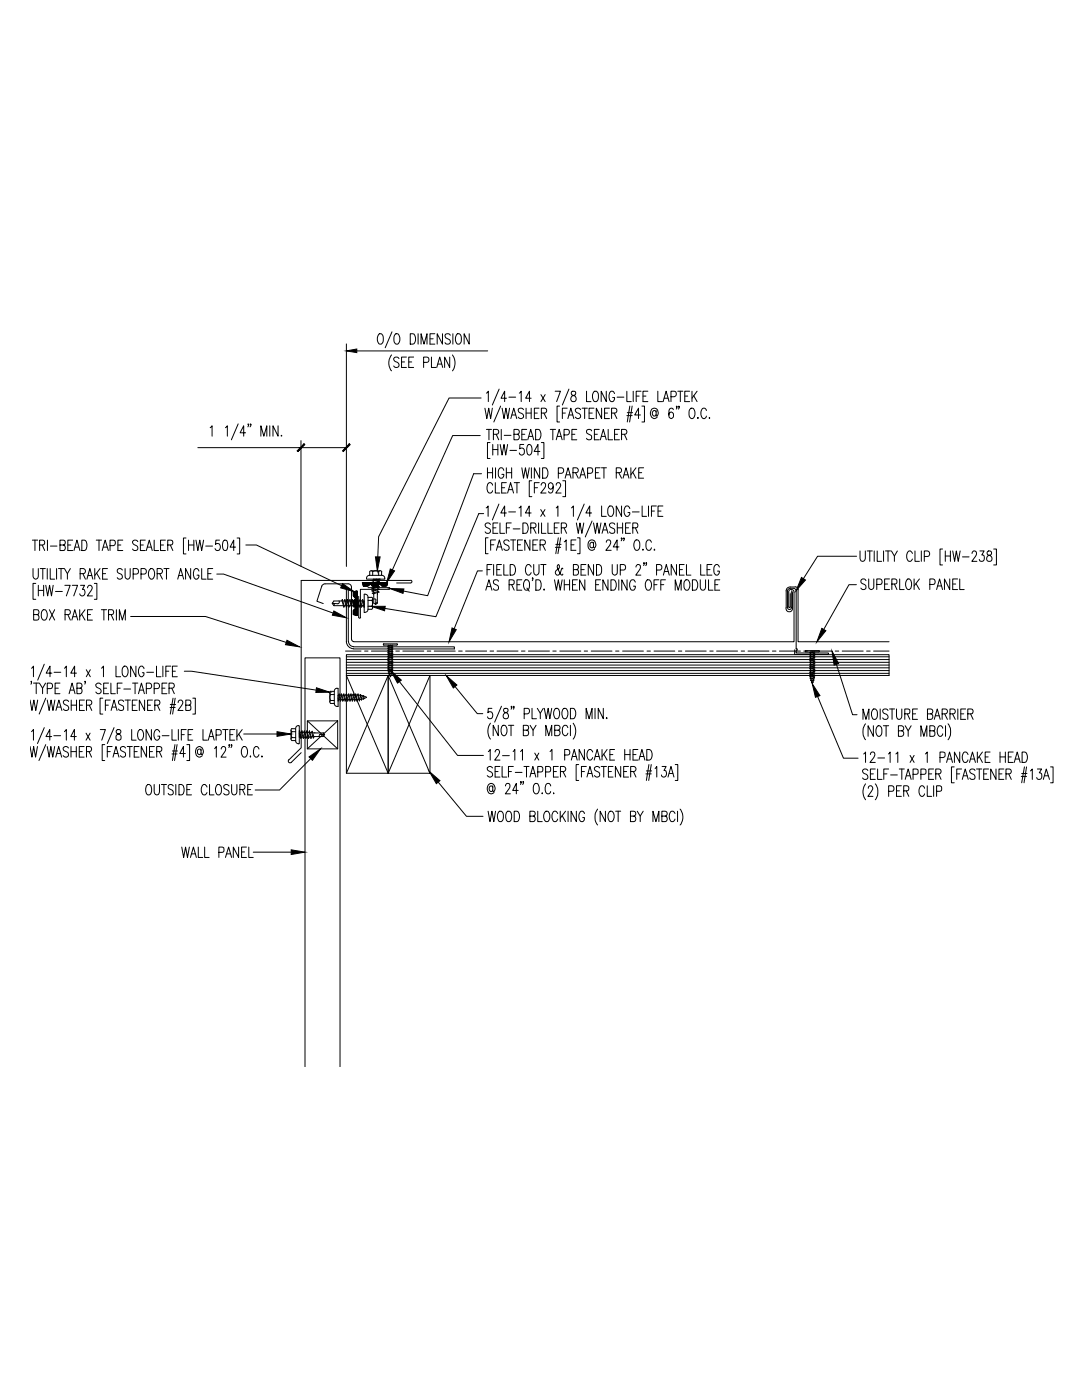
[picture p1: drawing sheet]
<svg xmlns="http://www.w3.org/2000/svg" width="216mm" height="279mm" viewBox="0 0 216 279" stroke-linecap="round" stroke-linejoin="round" font-family="sans-serif">
<g fill="none" stroke="#000" stroke-width=".2">
<path d="M69.1 68.6v44.4M71.2 70h26.1M75.6 66.7l.2-.1a.9 .9 0 0 1 .7 1.3 .62 .62 0 0 1-.6 .8 .62 .62 0 0 1-.6-.8v-.5zM78.1 70.8a2.54 2.54 0 0 0 0 3.2M78.2 66.2l-1.3 3.2M78.9 66.7l.1-.1a1.01 1.01 0 0 1 .7 1.6 .57 .57 0 0 1-.7 .5 .57 .57 0 0 1-.4-.8 1.35 1.35 0 0 1 .3-1.2zM79.6 71.6a.52 .52 0 0 0-.7-.3 .52 .52 0 0 0-.3 .6l.7 .4a.57 .57 0 0 1 .2 .9 .57 .57 0 0 1-.9-.2M80.1 72.2h.6M81.1 71.3h-1v2h1M81.6 72.2h.6M81.9 66.6h.5a1.23 1.23 0 0 1 0 2.1h-.5zM82.5 71.3h-.9v2h.9"/>
<path d="M83.4 66.6v2.1M84 68.7v-2.1l.6 2.1 .6-2.1v2.1M84.5 72.3l.9-.1 .2-.3-.1-.5-.3-.1h-.7v2M85.8 67.6h.6M86.1 71.3v2h.9M86.8 66.6h-1v2.1h1M87.2 73.3l.5-2 .6 2M87.4 72.7h.7M88.3 66.6v2.1l-1.1-2.1v2.1M89.7 71.3v2l-1-2v2M89.9 66.9a.52 .52 0 0 0-.7-.3 .52 .52 0 0 0-.3 .7l.8 .5a.55 .55 0 0 1-.1 .8 .55 .55 0 0 1-.8-.2M90.3 70.8a2.71 2.71 0 0 1 0 3.2"/>
<path d="M90.4 66.6v2.1M91.2 66.7l.1-.1a.9 .9 0 0 1 .8 1.3 .62 .62 0 0 1-.6 .8 .62 .62 0 0 1-.6-.8v-.5zM93.6 66.6v2.1l-1-2.1v2.1M96 79.4h-6.4l-14 27.7-.2 4M97.1 78.5l.3-.4v2.1M99.6 77.7l-1.4 3.1M101.1 79.5h-1.1l.7-1.4v2.1M101.5 79.3h1.4M103.6 78.5l.4-.4v2.1M106 79.5h-1.1l.7-1.4v2.1M107.9 78.8l.9 1.4M108.8 78.8l-.9 1.4"/>
<path d="M110.8 78.1h1l-.7 2.1M113.5 77.7l-1.3 3.1M114.1 78.2a.46 .46 0 0 0 .1 .6 .69 .69 0 0 1 .7 .5 .69 .69 0 0 1-.3 .9 .6 .6 0 0 1-.7-.5 .6 .6 0 0 1 .5-.7l.3-.2a.41 .41 0 0 0 .2-.4 .41 .41 0 0 0-.3-.3zM117 78.1v2.1h.9M118.5 78.2l.2-.1a.64 .64 0 0 1 .7 .7 .9 .9 0 0 1-.7 1.4 1.43 1.43 0 0 1-.2-2zM121 78.1v2.1l-1-2.1v2.1M122.6 78.5a.51 .51 0 0 0-.5-.4 .51 .51 0 0 0-.5 .4v1.1a.51 .51 0 0 0 .3 .5 .51 .51 0 0 0 .5 0l.2-.8h-.4M123.1 79.3h1.4M125.1 78.1v2.1h.9M126.4 78.1v2.1M126.9 79.1h.6M127.9 78.1h-1v2.1"/>
<path d="M128.3 79.1h.6M129.3 78.1h-1v2.1h1M131.3 78.1v2.1h.9M132.5 79.5h.8M133.9 79.2h.7a.58 .58 0 0 0 .4-.6 .58 .58 0 0 0-.4-.5h-.7v2.1M135.2 78.1h1.1M135.7 78.1v2.1M136.6 79.1h.6M137.6 78.1h-1v2.1h1M138.1 78.1v2.1M138.4 79l.7 1.2M139.1 78.1l-1 1.4"/>
<path d="M39.5 89.3h29.6M41.9 85.4l.4-.4v2.1M45 85.4l.4-.4v2.1M47.5 84.6l-1.3 3.2M49 86.4h-1.1l.7-1.4v2.1M49.6 84.7h-.1h.1l-.1 .5M50.1 84.7h-.2h.2l-.2 .5M52.1 87.1v-2.1l.5 2.1 .6-2.1v2.1M53.8 85v2.1M55.5 85v2.1l-1-2.1v2.1M56.1 87h.1zM60.1 87.9v25.1"/>
<path d="M95.8 86.9h-5.5l-12 26.8M96.1 94.5h-1.6l-9.2 24.4-4.8-.9M96.8 81.5l.3 2 .4-2 .4 2 .3-2M97.1 85.7h1M97.3 93.4v2M97.3 94.3h1M97.6 85.7v2.1M97.8 88.3h-.5v3.2h.5M98.3 96.8a.51 .51 0 0 0-.5-.5 .51 .51 0 0 0-.5 .5v1.1a.51 .51 0 0 0 .8 .4l.2-.4M98.3 93.4v2M98.3 88.7v2.1M98.3 89.7h1"/>
<path d="M98.5 86.7h.6a.5 .5 0 0 0 .4-.5 .5 .5 0 0 0-.4-.5h-.6v2.1M98.8 96.3v2.1h.9M98.9 93.4v2M99 86.7l.5 1.1M99.3 88.7v2.1M99.8 88.7l.4 2.1 .4-2.1 .3 2.1 .4-2.1M99.9 81l-1.4 3.2M100 85.7v2.1M100.1 97.3h.6M100.2 81.5l.4 2 .4-2 .3 2 .4-2M100.5 93.9a.58 .58 0 0 0-.7-.5 .58 .58 0 0 0-.4 .8 1.13 1.13 0 0 0 .5 1.2 .58 .58 0 0 0 .6-.7h-.4M100.6 86.9h1.4"/>
<path d="M101 96.3h-.9v2.1h.9M101 94.3h1.1M101 93.4v2M101.3 98.4l.6-2.1 .6 2.1M101.5 97.7h.8M101.8 89.9h1.3M101.9 83.5l.6-2 .6 2M102.1 93.4v2M102.1 82.8h.8M102.6 86.7h.6a.5 .5 0 0 0 .4-.5 .5 .5 0 0 0-.4-.5h-.6v2.1h.6a.58 .58 0 0 0 .4-.6 .58 .58 0 0 0-.4-.5M102.6 96.3h1.1M103.2 96.3v2.1"/>
<path d="M104.1 93.4l.4 2 .3-2 .4 2 .4-2M104.1 86.7h.6M104.5 81.8a.52 .52 0 0 0-.7-.3 .52 .52 0 0 0-.3 .6l.6 .4a.56 .56 0 0 1 .2 .9 .56 .56 0 0 1-.9-.2M104.5 88.7h-.8v.8a.7 .7 0 0 1 1 .4 .7 .7 0 0 1-.5 .9l-.5-.1-.1-.3M105 81.5v2M105 82.4h1M105.1 85.7h-1v2.1h1M105.3 87.8l.6-2.1 .6 2.1M105.3 88.8l.4-.1a1.41 1.41 0 0 1 0 2.1h-.1a1.3 1.3 0 0 1-.4-1.7zM105.6 87.1h.7M106 81.5v2M106 93.4v2"/>
<path d="M106.1 95.9h-.5v3.2h.5M106.6 82.4h.6M106.6 97.3h.7M106.9 85.7h.5a1.28 1.28 0 0 1 0 2.1h-.5zM107.6 81.5h-1v2h1M107.6 96.3h-1v2.1M107.7 93.4v2l-1.1-2v2M107.7 90.1h-1.1l.7-1.4v2.1M108 96.8l.1-.3a.48 .48 0 0 1 .6-.1 .48 .48 0 0 1 .1 .7l-.9 1.3h1.1M108 82.4h.7l.4-.3a.47 .47 0 0 0-.4-.6h-.7v2M108 88.3h.5v3.2h-.5M108.3 93.4h.5a1.28 1.28 0 0 1 0 2h-.5z"/>
<path d="M108.5 82.4l.6 1.1M109.8 85.7h1.1M110.3 85.7v2.1M110.4 97l-.3 .5a.59 .59 0 0 1-.7-.3 .59 .59 0 0 1 .2-.8l.3-.1a1.32 1.32 0 0 1 0 2.1l-.4-.1v-.2M111 87.8l.6-2.1 .6 2.1M111 96.8v-.3a.48 .48 0 0 1 .7-.1 .48 .48 0 0 1 .1 .7l-.9 1.3h1.1M111.2 87.1h.8M111.4 94.5h.7a.58 .58 0 0 0 .4-.6 .58 .58 0 0 0-.4-.5h-.7v2M111.7 81h-.5v3.2h.5M112.2 82.4h.6M112.3 95.9h.5v3.2h-.5M112.6 86.8h.6a.58 .58 0 0 0 .4-.6 .58 .58 0 0 0-.4-.5h-.6v2.1"/>
<path d="M112.8 95.4l.6-2 .5 2M113 94.8h.7M113.2 81.5h-1v2M113.3 83.5l.6-2 .6 2M113.5 82.8h.8M114.1 86.7h.6M114.3 94.3h.7a.5 .5 0 0 0 .4-.5 .5 .5 0 0 0-.4-.4h-.7v2M114.8 94.3l.6 1.1M115.1 85.7h-1v2.1h1M115.7 95.4l.6-2 .6 2M115.9 81.8a.52 .52 0 0 0-.7-.3 .52 .52 0 0 0-.3 .6l.7 .4a.57 .57 0 0 1 .1 1 .57 .57 0 0 1-.9-.3M115.9 94.8h.7"/>
<path d="M116.1 81.5h1.1M116.7 81.5v2M117.2 94.5h.7a.58 .58 0 0 0 .4-.6 .58 .58 0 0 0-.4-.5h-.7v2M117.5 82.4h.7M118.1 86a.52 .52 0 0 0-.7-.3 .52 .52 0 0 0-.3 .7l.8 .5a.55 .55 0 0 1 0 .8 .55 .55 0 0 1-.9-.2M118.5 81.5h-1v2h1M118.6 86.7h.6M118.8 94.3h.6M119.6 85.7h-1v2.1h1M119.7 93.4h-.9v2h.9M119.8 87.8l.6-2.1 .6 2.1M120 93.4h1"/>
<path d="M120 87.1h.8M120 81.5v2l-1-2v2M120.5 93.4v2M120.6 82.4h.6M121.4 85.7v2.1h.8M121.6 81.5h-1v2h1M122 82.4h.7l.4-.3a.47 .47 0 0 0-.4-.6h-.7v2M122.5 82.4l.6 1.1M122.6 86.7h.6M123 94.3h.6a.5 .5 0 0 0 .4-.5 .5 .5 0 0 0-.4-.4h-.6v2M123.5 94.3l.5 1.1M123.6 85.7h-1v2.1h1"/>
<path d="M124 86.7h.7a.5 .5 0 0 0 .4-.5 .5 .5 0 0 0-.4-.5h-.7v2.1M124.3 95.4l.6-2 .6 2M124.5 94.8h.8M124.6 86.7l.5 1.1M125.1 82.9h1M125.2 82.4h1M125.7 81l-.5 3.2M125.9 93.4v2M126.1 81l-.5 3.2M126.3 94.2l.6 1.2M126.9 93.4l-1 1.4M127.5 94.3h.5"/>
<path d="M127.8 82.8h-1.2l.8-1.3v2M128.1 81h.5v3.2h-.5M128.4 93.4h-.9v2h.9M130.9 82.2l-.2-.3a.53 .53 0 0 0-.6 .6 .53 .53 0 0 0 .7 .4l.1-.2M130.9 81.9l.1 1.1a.85 .85 0 0 0 0-1.4 .85 .85 0 0 0-1 .1 .85 .85 0 0 0-.2 .9 .79 .79 0 0 0 .5 .8 .79 .79 0 0 0 .8-.2M132.3 80.2l.6-2.1 .6 2.1M134.4 81.8a.42 .42 0 0 0-.7-.3l-.2 .3a2.09 2.09 0 0 0 .2 1.6 .59 .59 0 0 0 .7-.3 .59 .59 0 0 0-.2-.7l-.2-.2a.58 .58 0 0 0-.5 .6M135.1 81.1l-.1 .2-.1-.2h.2l-.2 .5M135.5 81.1v.2l-.1-.2h.1l-.1 .5M137.8 81.5h.1a.99 .99 0 0 1 .7 1.5 .58 .58 0 0 1-.7 .5 .58 .58 0 0 1-.4-.8 1.2 1.2 0 0 1 .3-1.2zM139.2 83.4h.1v.1zM141 81.9a.51 .51 0 0 0-.8-.4 1.43 1.43 0 0 0 .1 2 .58 .58 0 0 0 .7-.5"/>
<path d="M141.5 83.3v.2zM6.5 107.8h1M6.6 113.5v1.5a.55 .55 0 0 0 .8 .5l.2-.5v-1.5M7 107.8v2.1M7.1 116.4h-.5v3.2h.5M7.6 116.8v2.1M7.6 117.8h1.1M7.9 108.8l.9-.1 .1-.3a.47 .47 0 0 0-.4-.6h-.6v2.1M8 113.5h1M8.4 108.8l.5 1.1M8.5 113.5v2.1M8.7 116.8v2.1"/>
<path d="M9.1 116.8l.4 2.1 .4-2.1 .4 2.1 .3-2.1M9.4 113.5v2.1M9.5 107.8v2.1M10 113.5v2.1h.9M10.1 109h1.3M11.1 118h1.3M11.3 113.5v2.1M11.7 113.5h1M12 108.8l.9-.1 .1-.3a.47 .47 0 0 0-.4-.6h-.6v2.1h.6a.58 .58 0 0 0 .5-.6 .58 .58 0 0 0-.5-.5M12.2 113.5v2.1M12.9 113.5l.5 1v1.1M12.9 116.8h1.1l-.8 2.1"/>
<path d="M13.5 108.8h.6M14 113.5l-.6 1M14.4 116.8h1.1l-.8 2.1M14.5 107.8h-1v2.1h1M14.8 109.9l.6-2.1 .5 2.1M15 109.2h.7M16 114.5l.9-.1 .1-.3v-.4l-.3-.2h-.7v2.1M16.1 116.8h.8l-.4 .8h.2a.65 .65 0 0 1 .2 .9 .65 .65 0 0 1-.9 .2l-.1-.2M16.3 107.8h.5a1.27 1.27 0 0 1 0 2.1h-.5zM16.5 114.5l.5 1.1M17.3 115.6l.6-2.1 .6 2.1M17.5 117.3l.3-.5h.3l.2 .2a.72 .72 0 0 1-.2 .9l-.7 1h1"/>
<path d="M17.6 114.9h.7M18.8 116.4h.5v3.2h-.5M18.9 113.5v2.1M19.2 107.8h1.1M19.3 114.4l.7 1.2M19.8 107.8v2.1M20 113.5l-1.1 1.4M20.4 109.9l.6-2.1 .6 2.1M20.5 114.5h.6M20.6 109.2h.8M21.4 113.5h-.9v2.1h.9M22 108.9h.6a.58 .58 0 0 0 .4-.6 .58 .58 0 0 0-.4-.5h-.6v2.1"/>
<path d="M23.5 108.8h.6M24.4 113.8a.53 .53 0 0 0-.7-.3 .53 .53 0 0 0-.3 .7l.7 .4a.55 .55 0 0 1 .2 .9 .55 .55 0 0 1-.9-.2M24.5 107.8h-1v2.1h1M25 113.5v1.5a.51 .51 0 0 0 .2 .5 .51 .51 0 0 0 .6 0l.2-.5v-1.5M26.6 114.6h.6l.4-.4a.58 .58 0 0 0-.4-.7h-.6v2.1M27.5 108.1a.52 .52 0 0 0-.7-.3 .52 .52 0 0 0-.3 .7l.8 .5a.55 .55 0 0 1 0 .8 .55 .55 0 0 1-.9-.2M28 108.8h.6M28.1 114.6h.7l.4-.4a.58 .58 0 0 0-.4-.7h-.7v2.1M29 107.8h-1v2.1h1M29.2 109.9l.6-2.1 .6 2.1M29.4 109.2h.8M30.1 113.5a1.01 1.01 0 0 1 .7 1.6 .53 .53 0 0 1-.6 .5 .53 .53 0 0 1-.5-.5l-.1-.3a1.36 1.36 0 0 1 .5-1.3z"/>
<path d="M30.8 107.8v2.1h.9M31.4 114.5l.8-.1 .2-.3-.1-.4-.3-.2h-.6v2.1M31.9 114.5l.5 1.1M32 108.8h.6M32.7 113.5h1M33 107.8h-1v2.1h1M33.2 113.5v2.1M33.5 108.8l.9-.1 .1-.3a.47 .47 0 0 0-.4-.6h-.6v2.1M34 108.8l.5 1.1M35.5 115.6l.6-2.1 .5 2.1M35.7 114.9h.7M37.1 107.4h-.5v3.1h.5"/>
<path d="M37.6 108.8h1.1M37.6 107.8v2.1M38 113.5v2.1l-1-2.1v2.1M38.7 107.8v2.1M39.1 107.8l.4 2.1 .4-2.1 .3 2.1 .4-2.1M39.7 114a.51 .51 0 0 0-.5-.5 .51 .51 0 0 0-.5 .5v1.1a.51 .51 0 0 0 .8 .4l.2-.7h-.4M40.2 113.5v2.1h.9M41 109h1.4M41.5 114.5h.6M42.4 113.5h-.9v2.1h.9M43.3 114.6h1.3l21.9 7.8M43.8 107.8h-.7l-.1 .9a.57 .57 0 0 1 .7-.1 .57 .57 0 0 1 .3 .7l-.1 .3a.52 .52 0 0 1-.5 .3 .52 .52 0 0 1-.5-.4"/>
<path d="M44.6 107.9l.4-.1a1.23 1.23 0 0 1 .4 1.7l-.2 .3-.3 .1a1.54 1.54 0 0 1-.3-2zM47 109.2h-1.1l.7-1.4v2.1M47.3 107.4h.5v3.1h-.5M49.1 108.8h2.1l17 8.1M67.6 119.9a.36 .36 0 0 1-.2 .6l-1-.1M68.2 119.9h-1.6l-.3 .5 .3 .5h1.9M68.3 119.6l.4 1.4-.1 .2-.4-1.4zM68.4 119.9h.3M68.8 119.6l.4 1.4-.1 .2-.4-1.4zM68.9 119.9h.3M69.3 119.6l.4 1.4-.1 .2-.4-1.4zM69.4 119.9h.4"/>
<path d="M69.5 116.5h-4.6l-.6 .2-1.1 3.3 1.3 .5M69.5 116.5a.66 .66 0 0 1 .6 .7v10.4M69.8 119.6l.4 1.4-.1 .2-.3-1.4zM69.9 119.9h.4M70.3 119.6l.4 1.4-.1 .2-.3-1.4zM70.4 119.9h.4M70.5 118.1l.7-.2v5l-.7-.2v-.9l.5-.5-.5-.5v-.9l.5-.5-.5-.5zM70.5 120h.1M70.5 119h.1M70.5 118.8h.1M70.5 118.7h.1M70.5 118.5h.1"/>
<path d="M70.5 118.4h.1M70.5 118.3h.1M70.5 118.2h.1M70.6 119.9h.1M70.6 118.9h.1M70.6 118.8h.1M70.6 118.6h.1M70.6 118.4h.1M70.6 118.3h.1M70.6 120h.1M70.6 119h.1M70.6 118.7h.1"/>
<path d="M70.6 118.5h.1M70.6 118.2h.1M70.6 118.1h.1M70.6 119.1h.1M70.7 119.9h.1M70.7 119.8h.1M70.7 119h.1M70.7 118.9h.1M70.7 118.8h.1M70.7 118.6h.1M70.7 118.5h.1M70.7 118.4h.1"/>
<path d="M70.7 118.3h.1M70.7 118.1h.1M70.7 120h.1M70.7 119.7h.1M70.7 119.1h.1M70.7 118.7h.1M70.7 118.2h.1M70.7 119.8l.4 1.4M70.7 119.8l.2-.2 .3 1.4-.1 .2M70.8 120h.1M70.8 119.9h.1M70.8 119.7h.1"/>
<path d="M70.8 119.2h.1M70.8 119.1h.1M70.8 119h.1M70.8 118.8h.1M70.8 118.7h.1M70.8 118.5h.1M70.8 118.4h.1M70.8 118.3h.1M70.8 118.2h.1M70.8 119.8h.1M70.8 118.9h.1M70.8 118.6h.1"/>
<path d="M70.8 118.1h.1M70.9 120h.1M70.9 119.9h.1M70.9 119.7h.1M70.9 119.6h.1M70.9 119.2h.1M70.9 119.1h.1M70.9 119h.1M70.9 118.8h.1M70.9 118.7h.1M70.9 118.5h.1M70.9 118.4h.1"/>
<path d="M70.9 118.3h.1M70.9 118.2h.1M70.9 118h.1M70.9 119.8h.1M70.9 119.4h.1M70.9 119.3h.1M70.9 118.9h.1M70.9 118.6h.1M70.9 118.1h.1M70.9 119.5h.1M70.9 119.9h.4M71 120h.1"/>
<path d="M71 119.9h.1M71 119.7h.1M71 119.6h.1M71 119.5h.1M71 119.4h.1M71 119.2h.1M71 119.1h.1M71 119h.1M71 118.8h.1M71 118.7h.1M71 118.5h.1M71 118.4h.1"/>
<path d="M71 118.3h.1M71 118.2h.1M71 118h.1M71 119.8h.1M71 119.3h.1M71 118.9h.1M71 118.6h.1M71 118.1h.1M71.1 119.9h.1M71.1 119.8h.1M71.1 119.7h.1M71.1 119.5h.1"/>
<path d="M71.1 119.4h.1M71.1 119.3h.1M71.1 119.1h.1M71.1 119h.1M71.1 118.9h.1M71.1 118.8h.1M71.1 118.6h.1M71.1 118.4h.1M71.1 118.3h.1M71.1 118.1h.1M71.1 118h.1M71.1 120h.1"/>
<path d="M71.1 119.6h.1M71.1 119.2h.1M71.1 118.7h.1M71.1 118.5h.1M71.1 118.2h.1M71.4 119.6l.3 1.4v.2l-.5-1.4zM71.4 119.9h.4M71.6 119v4.2M71.9 119.6l.3 1.4-.1 .2-.4-1.4zM72 119.9h.3M72.3 116.3h4.9l-.2 .7h-.8l-.5-.5-.5 .5h-.9l-.5-.5-.5 .5h-.8zM72.3 116.3h.1"/>
<path d="M72.3 116.4h.1M72.4 116.3h.1M72.4 116.4h.1M72.4 116.5h.1M72.4 116.6h.1M72.5 119.9h.2l-.1 1.3-.4-1.4 .2-.2 .3 1.1M72.5 116.3h.1M72.5 116.4h.1M72.5 116.5h.1M72.5 116.6h.1M72.5 116.7h.1M72.5 116.8h.1"/>
<path d="M72.5 116.9h.1M72.6 116.3h.1M72.6 116.4h.1M72.6 116.5h.1M72.6 116.6h.1M72.6 116.7h.1M72.6 116.8h.1M72.6 116.9h.1M72.7 116.3h.1M72.7 116.4h.1M72.7 116.5h.1M72.7 116.6h.1"/>
<path d="M72.7 116.7h.1M72.7 116.8h.1M72.7 116.9h.1M72.8 116.4h.1M72.8 116.5h.1M72.8 116.6h.1M72.8 116.8h.1M72.8 116.9h.1M72.8 116.3h.1M72.8 116.7h.1M72.8 118.6h-.1v3.6h.1M72.9 118.6l.3 .1 .2 .5v2.4"/>
<path d="M72.9 116.3h.1M72.9 116.4h.1M72.9 116.5h.1M72.9 116.6h.1M72.9 116.7h.1M72.9 116.8h.1M72.9 116.9h.1M73 116.4h.1M73 116.5h.1M73 116.6h.1M73 116.8h.1M73 116.9h.1"/>
<path d="M73.1 116.3h.1M73.1 116.4h.1M73.1 116.5h.1M73.1 116.6h.1M73.1 116.7h.1M73.1 116.8h.1M73.1 116.9h.1M73.1 115.4v.2h3.7v-.2M73.2 116.3h.1M73.2 116.4h.1M73.2 116.5h.1M73.2 116.6h.1"/>
<path d="M73.2 116.7h.1M73.2 116.8h.1M73.2 116.9h.1M73.3 116.3h.1M73.3 116.4h.1M73.3 116.5h.1M73.3 116.6h.1M73.3 116.7h.1M73.3 116.8h.1M73.3 116.9h.1M73.4 116.3h.1M73.4 116.4h.1"/>
<path d="M73.4 116.5h.1M73.4 116.6h.1M73.4 116.7h.1M73.4 116.8h.1M73.4 116.9h.1M73.4 119.8h.8M73.4 119.2h.8M73.4 117.3h4.2M73.5 116.3h.1M73.5 116.4h.1M73.5 116.5h.1M73.5 116.6h.1"/>
<path d="M73.5 116.7h.1M73.5 116.8h.1M73.6 116.3h.1M73.6 116.4h.1M73.6 116.5h.1M73.6 116.6h.1M73.6 116.7h.1M73.7 114.8l-.5 .3-.1 .3M73.7 116.3h.1M73.7 116.4h.1M73.7 116.5h.1M73.7 116.6h.1"/>
<path d="M73.8 116.3h.1M73.8 116.4h.1M73.9 116.3h.1M73.9 116.5h.1M73.9 116.4h.1M74 116.3h.1M74 116.4h.1M74 116.5h.1M74 116.6h.1M74.1 113.9h1.7M74.1 116.3h.1M74.1 116.4h.1"/>
<path d="M74.1 116.5h.1M74.1 116.6h.1M74.1 116.7h.1M74.2 119.2a.36 .36 0 0 1 0 .6M74.2 119.8a1.08 1.08 0 0 1 0 1.2 .35 .35 0 0 1 0 .6M74.2 116.3h.1M74.2 116.4h.1M74.2 116.5h.1M74.2 116.6h.1M74.2 116.7h.1M74.2 116.8h.1M74.2 116.4l1.4-.4 .1 .1-1.3 .4"/>
<path d="M74.2 117.4l1.4-.4 .1 .1-1.3 .4zM74.2 117.9l1.4-.4 .1 .1-1.3 .4zM74.2 116.9l1.4-.4 .1 .1-1.3 .4zM74.2 116.4l.2 .1M74.3 118.4l1.2-.4 .1 .2-1.1 .3zM74.3 116.3h.1M74.3 116.4h.1M74.3 116.5h.1M74.3 116.6h.1M74.3 116.7h.1M74.3 116.8h.1M74.3 116.9h.1"/>
<path d="M74.3 119.5v1.8M74.4 116.3h.1M74.4 116.4h.1M74.4 116.5h.1M74.4 116.6h.1M74.4 116.7h.1M74.4 116.8h.1M74.4 116.9h.1M74.4 114.1v.7M74.4 114.1a.36 .36 0 0 0-.6 0v.7M74.5 116.3h.1M74.5 116.4h.1"/>
<path d="M74.5 116.5h.1M74.5 116.6h.1M74.5 116.7h.1M74.5 116.8h.1M74.5 116.9h.1M74.5 116v.3M74.5 116.5v.3M74.5 117v.3M74.5 117.4v.4M74.5 118l.1 .3M74.6 116.3h.1M74.6 116.4h.1"/>
<path d="M74.6 116.5h.1M74.6 116.6h.1M74.6 116.7h.1M74.6 116.8h.1M74.6 116.9h.1M74.6 119.6l.3-.1 .1 .2M74.7 116.4h.1M74.7 116.5h.1M74.7 116.6h.1M74.7 116.8h.1M74.7 116.9h.1M74.7 116.3h.1"/>
<path d="M74.7 116.7h.1M74.8 116.3h.1M74.8 116.4h.1M74.8 116.5h.1M74.8 116.6h.1M74.8 116.7h.1M74.8 116.8h.1M74.8 116.9h.1M74.9 116.3h.1M74.9 116.4h.1M74.9 116.5h.1M74.9 116.6h.1"/>
<path d="M74.9 116.7h.1M74.9 116.8h.1M74.9 116.9h.1M75 116.3h.1M75 116.4h.1M75 116.5h.1M75 116.6h.1M75 116.7h.1M75 116.8h.1M75 116.9h.1M75 119.8v.7M75.1 116.3h.1"/>
<path d="M75.1 116.4h.1M75.1 116.5h.1M75.1 116.6h.1M75.1 116.7h.1M75.1 116.8h.1M75.1 116.9h.1M75.2 116.3h.1M75.2 116.4h.1M75.2 116.5h.1M75.2 116.6h.1M75.2 116.7h.1M75.2 116.8h.1"/>
<path d="M75.2 116.9h.1M75.2 115.6l-1 .3 .2 .1 1.3-.4M75.3 116.3h.1M75.3 116.4h.1M75.3 116.5h.1M75.3 116.6h.1M75.3 116.7h.1M75.3 116.8h.1M75.3 118.3v2.1l-.3 .2-.4-.2v-1.9M75.3 118.6v.1M75.4 117.7l-.1 .4M75.4 116.3h.1"/>
<path d="M75.4 116.4h.1M75.4 116.5h.1M75.4 116.6h.1M75.4 116.7h.1M75.4 115.7v.3M75.4 116.2v.3M75.4 116.7v.3M75.4 117.2v.3M75.5 116.3h.1M75.5 116.4h.1M75.5 116.5h.1M75.5 116.6h.1"/>
<path d="M75.6 116.3h.1M75.6 116.4h.1M75.6 116.5h.1M75.6 116.6h.1M75.6 114.1v.7M75.6 114.1a1.08 1.08 0 0 0-1.2 0M75.7 116.3h.1M75.7 116.4h.1M75.7 116.5h.1M75.7 115.6h.1M75.7 115.6h-1.2v.2M75.8 116.3h.1"/>
<path d="M75.8 116.4h.1M75.8 116.5h.1M75.8 116.6h.1M75.9 116.3h.1M75.9 116.4h.1M75.9 116.5h.1M75.9 116.6h.1M75.9 116.7h.1M76 116.3h.1M76 116.4h.1M76 116.5h.1M76 116.6h.1"/>
<path d="M76 116.7h.1M76.1 116.3h.1M76.1 116.4h.1M76.1 116.5h.1M76.1 116.6h.1M76.1 116.7h.1M76.1 116.8h.1M76.1 116.9h.1M76.1 114.1v.7h-2.4M76.2 114.1a.36 .36 0 0 0-.6 0M76.2 116.3h.1M76.2 116.4h.1"/>
<path d="M76.2 116.5h.1M76.2 116.6h.1M76.2 116.7h.1M76.2 116.8h.1M76.2 116.9h.1M76.2 114.8l.3 .1 .3 .5M76.3 116.3h.1M76.3 116.4h.1M76.3 116.5h.1M76.3 116.6h.1M76.3 116.7h.1M76.3 116.8h.1"/>
<path d="M76.3 116.9h.1M76.4 116.3h.1M76.4 116.4h.1M76.4 116.5h.1M76.4 116.6h.1M76.4 116.7h.1M76.4 116.8h.1M76.4 116.9h.1M76.5 116.3h.1M76.5 116.4h.1M76.5 116.5h.1M76.5 116.6h.1"/>
<path d="M76.5 116.7h.1M76.5 116.8h.1M76.5 116.9h.1M76.6 116.3h.1M76.6 116.4h.1M76.6 116.5h.1M76.6 116.6h.1M76.6 116.7h.1M76.6 116.8h.1M76.6 116.9h.1M76.7 116.3h.1M76.7 116.4h.1"/>
<path d="M76.7 116.5h.1M76.7 116.6h.1M76.7 116.7h.1M76.7 116.8h.1M76.7 116.9h.1M76.8 116.3h.1M76.8 116.4h.1M76.8 116.5h.1M76.8 116.6h.1M76.8 116.7h.1M76.8 116.8h.1M76.8 116.9h.1"/>
<path d="M76.9 116.3h.1M76.9 116.4h.1M76.9 116.5h.1M76.9 116.6h.1M76.9 116.7h.1M76.9 116.8h.1M76.9 116.9h.1M77 116.3h.1M77 116.4h.1M77 116.5h.1M77 116.6h.1M77 116.7h.1"/>
<path d="M77 116.8h.1M77 116.9h.1M77.1 116.3h.1M77.1 116.4h.1M77.1 116.5h.1M77.1 116.6h.1M77.2 116.3h.1M77.2 116.4h.1M77.6 117.2l.2 .2-.2 .2h-5.7v5.6M79.1 116.3h2.8M81.9 115.8h-21.8v33.4l-2.5 2.5M82 115.8l.2 .3-.2 .2"/>
<path d="M96.3 113.9h-1l-4.7 11.6M96.5 102.5h-1l-8.5 20.6-10.2-1.7M96.9 117.8l.7-2.1 .6 2.1M97 101.4l.4-.4v2.1M97.2 113.7h.6M97.2 117.1h.7M97.4 107.3h-.5v3.2h.5M97.9 104.7a.52 .52 0 0 0-.7-.3 .52 .52 0 0 0-.3 .6l.8 .6a.55 .55 0 0 1-.1 .8 .55 .55 0 0 1-.8-.3M97.9 108.7h.6M98.2 112.7h-1v2.1M98.4 105.3h.6M98.5 112.7v2.1"/>
<path d="M98.9 107.8h-1v2M99 109.8l.6-2 .6 2M99.1 113.7h.6M99.3 109.1h.7M99.3 104.4h-.9v2h.9M99.5 116a.6 .6 0 0 0-.9-.2l-.1 .6 .7 .4a.56 .56 0 0 1 .3 .5 .56 .56 0 0 1-.4 .5l-.5-.1-.1-.2M99.6 100.6l-1.4 3.2M99.8 104.4v2h.9M100.1 112.7h-1v2.1h1M100.5 112.7v2.1h.9M101 102.4h-1.1l.8-1.4v2.1M101 105.3h.7"/>
<path d="M101.5 102.2h1.4M101.6 108a.52 .52 0 0 0-.7-.2 .52 .52 0 0 0-.3 .6l.8 .5a.55 .55 0 0 1-.1 .9 .55 .55 0 0 1-.8-.3M101.6 116.7h.6a.5 .5 0 0 0 .4-.5 .5 .5 0 0 0-.4-.5h-.6v2.1M101.8 112.7h.5a1.26 1.26 0 0 1 0 2.1h-.5zM101.9 107.8h1M102 104.4h-1v2M102.1 116.7l.5 1.1M102.4 105.6h1.3M102.4 107.8v2M103.2 116.7h.5M103.3 108.7h.6M103.6 101.4l.4-.4v2.1"/>
<path d="M104.1 115.7h-.9v2.1h.9M104.3 107.8h-1v2h1M104.3 104.4h.5a1.23 1.23 0 0 1 0 2h-.5zM104.8 115.8l.1-.1a.64 .64 0 0 1 .7 .8 .9 .9 0 0 1-.7 1.3 1.43 1.43 0 0 1-.1-2zM105.1 117.4l.5 .6M105.7 107.8v2l-1-2v2M105.9 105.3h.7a.5 .5 0 0 0 .4-.4 .5 .5 0 0 0-.4-.5h-.7v2M106 102.4h-1.2l.8-1.4v2.1M106 113.2a.53 .53 0 0 0-.5-.6 .53 .53 0 0 0-.6 .6v1.1a.53 .53 0 0 0 .6 .5 .53 .53 0 0 0 .5-.5M106.3 115.4h-.1l.1-.1-.1 .6M106.3 108.7h.7M106.4 105.3l.6 1.1"/>
<path d="M106.5 112.7l.1 1.8a.47 .47 0 0 0 .4 .3 .47 .47 0 0 0 .5-.3l.1-1.8M106.9 115.7h.6a1.27 1.27 0 0 1 0 2.1h-.6zM107.3 107.8h-1v2h1M107.5 104.4v2M107.8 108.7h.6a.5 .5 0 0 0 .4-.5 .5 .5 0 0 0-.4-.4h-.6v2M107.9 101.7l.8 1.4M107.9 112.7h1.1M108.1 104.4v2h.9M108.3 108.7l.5 1.1M108.4 112.7v2.1M108.6 117.6v.2zM108.7 101.7l-.8 1.4"/>
<path d="M109.3 104.4v2h.9M110.6 105.3h.6M110.6 115.7l.4 2.1 .4-2.1 .4 2.1 .4-2.1M110.8 109.2h1.1M110.9 108.6h1.1M111 101.4l.3-.4v2.1M111.4 107.3l-.5 3.2M111.6 104.4h-1v2h1M111.9 107.3l-.6 3.2M112 105.3h.7a.5 .5 0 0 0 .4-.4 .5 .5 0 0 0-.4-.5h-.7v2M112.3 113.6l-.1-.2-.1 .1-.2 .6a.71 .71 0 0 1-.8 .7l-.2-.2-.1-.5 .8-.7v-.4l-.2-.3a.72 .72 0 0 0 0 1.1l.5 .9 .3 .1 .1-.2M112.6 105.3l.5 1.1"/>
<path d="M112.6 108.1l.4-.3v2M112.6 116.7h1.1M112.6 115.7v2.1M113.7 115.7v2.1M113.9 108.7h.6M114 101.4l.4-.4v2.1M114.2 116.7h.6M114.4 113.7l.9-.1 .1-.3-.1-.5-.9-.1v2.1h.6a.58 .58 0 0 0 .4-.6 .58 .58 0 0 0-.4-.5M114.9 107.8h-1v2h1M115 104.4l.4 2 .3-2 .4 2 .4-2M115.2 107.3h.5v3.2h-.5M115.2 115.7h-1v2.1h1"/>
<path d="M115.9 113.7h.7M116.6 100.6l-1.4 3.2M116.7 115.7v2.1l-1.1-2.1v2.1M116.9 112.7h-1v2.1h1M118.1 102.4h-1.2l.8-1.4v2.1M118.1 104l-1.3 3.2M118.4 104.4l.4 2 .4-2 .3 2 .4-2M118.4 108.6l-.2-.4a.52 .52 0 0 0-.5 .6 .52 .52 0 0 0 .6 .4l.1-.2M118.4 108.2l.1 1.1a.87 .87 0 0 0 .4-.9 .87 .87 0 0 0-.7-.6 1.05 1.05 0 0 0-.9 1 1.05 1.05 0 0 0 .9 1l.4-.3M118.4 112.7v2.1l-1-2.1v2.1M118.9 116.7h.6M119 112.7h.5a1.32 1.32 0 0 1 0 2.1h-.5z"/>
<path d="M119.8 115.7h-.9v2.1h.9M120 101v2.1h1M120.1 106.4l.6-2 .6 2M120.3 105.8h.8M121 108.2l.3-.4h.4l.2 .3a2.43 2.43 0 0 1-1 1.7h1M121.3 115.7v2.1l-1-2.1v2.1M121.6 101.1l.1-.1a1.01 1.01 0 0 1 .7 1.6 .57 .57 0 0 1-.7 .4 .57 .57 0 0 1-.4-.7 1.35 1.35 0 0 1 .3-1.2zM121.9 115.7h.6a1.27 1.27 0 0 1 0 2.1h-.6zM122.2 112.7v1.4a.58 .58 0 0 0 .6 .7l.3-.3 .1-1.8M122.7 104.7a.52 .52 0 0 0-.7-.3 .52 .52 0 0 0-.3 .6l.8 .6a.57 .57 0 0 1-.1 .8 .57 .57 0 0 1-.8-.3M123.2 105.3h1M123.2 104.4v2"/>
<path d="M123.5 115.7v2.1M123.5 109.1h-1.1l.7-1.3v2M123.8 113.8h.6a.58 .58 0 0 0 .5-.6 .58 .58 0 0 0-.5-.5h-.6v2.1M124 101v2.1l-1-2.1v2.1M124.1 107.5h-.2l.1-.2 .1 .2-.2 .4M124.2 104.4v2M124.6 107.5h-.2l.1-.2 .1 .2-.2 .4M124.8 105.3h.6M125.1 115.7v2.1l-1-2.1v2.1M125.7 101.5a.53 .53 0 0 0-.6-.5 .53 .53 0 0 0-.5 .5v1.1a.55 .55 0 0 0 .7 .4 .55 .55 0 0 0 .4-.7h-.4M125.8 104.4h-1v2h1M126.2 102.2h1.3"/>
<path d="M126.3 105.3h.6a.5 .5 0 0 0 .4-.4 .5 .5 0 0 0-.4-.5h-.6v2M126.8 107.8h.1a.88 .88 0 0 1 .8 1.2 .58 .58 0 0 1-.4 .8 .58 .58 0 0 1-.7-.5l-.1-.7zM126.8 116.2a.53 .53 0 0 0-.6-.5 .53 .53 0 0 0-.5 .5v1.1a.56 .56 0 0 0 .7 .5 .56 .56 0 0 0 .4-.8h-.4M126.8 105.3l.5 1.1M126.9 113.2l.1-.3a.48 .48 0 0 1 .7-.1 .48 .48 0 0 1 0 .7l-.8 1.3h1M128.1 101v2.1h.9M128.3 109.6v.2zM128.6 112.4l-.1 .1-.1-.1h.2l-.2 .5M129 112.4l-.1 .1-.1-.1h.2l-.2 .5M129.1 115.8l.1-.1a1.09 1.09 0 0 1 .6 1.8l-.3 .3a1.01 1.01 0 0 1-.7-1.6zM129.4 101v2.1M130 108.2a.53 .53 0 0 0-.5-.5 .53 .53 0 0 0-.6 .5v.4a.88 .88 0 0 0 .7 1.2l.4-.5"/>
<path d="M130 102h.6M130.5 116.7h.6M130.6 109.6v.2zM131 101h-1v2.1M131 113.8h.7a.58 .58 0 0 0 .4-.6 .58 .58 0 0 0-.4-.5h-.7v2.1M131.3 102h.6M131.5 115.7h-1v2.1M131.9 116.7h.5M132.3 101h-1v2.1h1M132.4 114.8l.6-2.1 .5 2.1M132.6 114.1h.7M132.8 115.7h-.9v2.1"/>
<path d="M134.7 117.8v-2.1l.6 2.1 .6-2.1v2.1M135 112.7v2.1l-1.1-2.1v2.1M135.6 113.7h.6M136.5 112.7h-.9v2.1h.9M136.8 115.8l.1-.1a.99 .99 0 0 1 .7 1.6 .58 .58 0 0 1-.8 .5 .58 .58 0 0 1-.3-.8 1.2 1.2 0 0 1 .3-1.2zM137 112.7v2.1h.9M138.2 115.7h.5a1.27 1.27 0 0 1 0 2.1h-.5zM139.7 115.7l.1 1.8a.48 .48 0 0 0 .5 .3 .48 .48 0 0 0 .4-.3l.1-1.8M139.8 112.7v2.1h.9M141.1 113.7h.6M141.4 115.7v2.1h.9M142.1 112.7h-1v2.1h1"/>
<path d="M142.6 116.7h.6M143.5 113.2a.58 .58 0 0 0-.7-.5 .58 .58 0 0 0-.4 .8 .9 .9 0 0 0 .8 1.3l.3-.5v-.3h-.3M143.6 115.7h-1v2.1h1M157.1 117.9v3.3a.4 .4 0 0 0 .4 .4 .4 .4 0 0 0 .4-.4M157.1 117.9a1.05 1.05 0 0 1 1.7-.2l.1 11.8M157.4 118.2v2.9l.1 .2 .2-.2v-2.6M157.7 117.2h1M157.7 117.2h-.4l-.4 .5v3.6M157.9 117.7h.1M157.9 118.2v3M157.9 117.6a.49 .49 0 0 0-.5 .5M157.9 117.9l.2 .3"/>
<path d="M158 117.7l.3 .1 .1 .4v9.9h-87.8M158.1 118.1v3.3a.66 .66 0 0 1-.7 .7 .66 .66 0 0 1-.5-.8M158.7 117.1a.61 .61 0 0 1 .6 .6M159.2 117.7v10.4h18.2M170.9 116.7h-1.5l-5 8.9M170.9 111h-7.8l-2.8 4.5M171.6 110l.1 1.7a.48 .48 0 0 0 .4 .3 .48 .48 0 0 0 .5-.3l.1-1.7M172.8 115.9l-.3-.4h-.4a.5 .5 0 0 0-.3 .5 .5 .5 0 0 0 .3 .5l.4 .1a.56 .56 0 0 1 .3 .6 .56 .56 0 0 1-.3 .5h-.4l-.3-.3M173 110h1.1M173.3 115.5v1.6a.52 .52 0 0 0 .5 .6 .52 .52 0 0 0 .6-.6v-1.6M173.6 110v2M174.4 110v2"/>
<path d="M174.9 116.6h1l.1-.3a.58 .58 0 0 0-.4-.8h-.7v2.2M175 110v2h.9M176.3 110v2M176.5 116.6h.6M176.7 110h1M177.2 110v2M177.5 115.5h-1v2.2h1M177.9 110l.6 1v1M178 116.6h.6a.54 .54 0 0 0 .4-.6 .54 .54 0 0 0-.4-.5h-.6v2.2M178.5 116.6l.5 1.1M179.1 110l-.6 1M179.5 115.5v2.2h.9"/>
<path d="M181 115.7l.2-.2a1.02 1.02 0 0 1 .6 1.7 .51 .51 0 0 1-.8 .3l-.3-.6v-.6zM182.1 110.5a.53 .53 0 0 0-.6-.6 .53 .53 0 0 0-.5 .6v1.1a.53 .53 0 0 0 .5 .4 .53 .53 0 0 0 .6-.4M182.4 115.5v2.2M182.6 110v2h.9M182.8 116.5l.7 1.2M183.5 115.5l-1.1 1.4M183.8 110v2M184.4 111.1h.7a.58 .58 0 0 0 .4-.6 .58 .58 0 0 0-.4-.5h-.7v2M185.5 116.6h1l.1-.3a.58 .58 0 0 0-.4-.8h-.7v2.2M186.9 117.7l.6-2.2 .6 2.2M187.1 116.9h.8M188.1 109.6h-.5v3.1h.5"/>
<path d="M188.6 110v2M188.6 111h1M189.5 115.5v2.2l-1-2.2v2.2M189.6 110v2M190.1 110l.4 2 .3-2 .4 2 .4-2M190.1 116.6h.6M191.1 115.5h-1v2.2h1M191.5 115.5v2.2h.9M192.1 111.1h1.3M194 110.5v-.3a.48 .48 0 0 1 .7-.1 .48 .48 0 0 1 .1 .7l-.9 1.2h1M195.5 110h.9l-.5 .8h.2a.64 .64 0 0 1 .3 .9 .64 .64 0 0 1-.9 .2l-.1-.3M197 110.1a.46 .46 0 0 0 .2 .7 .64 .64 0 0 1 .7 .5 .64 .64 0 0 1-.6 .7 .67 .67 0 0 1-.4-.8 .67 .67 0 0 1 .7-.4 .44 .44 0 0 0 .3-.5 .44 .44 0 0 0-.3-.3z"/>
<path d="M198.3 109.6h.5v3.1h-.5M6 139.7l.4 2.1 .4-2.1 .3 2.1 .4-2.1M6.3 133.4l.4-.5v2.2M6.3 136v.2l-.1-.2h.1l-.1 .5M6.7 136.3h1M6.7 122.7h.7a.5 .5 0 0 0 .4-.5 .5 .5 0 0 0-.4-.5h-.7v2.1l.9-.1 .2-.3a.58 .58 0 0 0-.4-.7M7.2 136.3v2.1M7.9 136.3l.6 1v1.1M8.5 121.8l.2-.1a.99 .99 0 0 1 .6 1.5 .58 .58 0 0 1-.7 .5 .58 .58 0 0 1-.4-.7 1.31 1.31 0 0 1 .3-1.2zM8.8 132.6l-1.3 3.1M9.1 136.3l-.6 1M9.1 139.3l-1.3 3.2"/>
<path d="M9.4 139.7l.4 2.1 .4-2.1 .4 2.1 .4-2.1M9.4 137.4h.7a.58 .58 0 0 0 .4-.5 .58 .58 0 0 0-.4-.6h-.7v2.1M9.8 121.7l1.1 2.1M10.4 134.3h-1.2l.8-1.4v2.2M10.8 134.2h1.3M10.9 121.7l-1.1 2.1M11 137.3h.6M12 136.3h-1v2.1h1M12.9 133.4l.3-.5v2.2M13 122.7h.7a.5 .5 0 0 0 .4-.5 .5 .5 0 0 0-.4-.5h-.7v2.1M13.5 122.7l.5 1.1M13.8 138.4l.6-2.1 .6 2.1"/>
<path d="M14 137.7h.7M14.2 139.7v2.1M14.3 123.8l.6-2.1 .6 2.1M14.5 123.1h.8M15.3 134.3h-1.2l.8-1.4v2.2M15.3 139.7v2.1M15.4 137.3l.8-.1 .2-.3-.2-.4-.8-.2v2.1h.6a.58 .58 0 0 0 .4-.5 .58 .58 0 0 0-.4-.6M15.9 121.7v2.1M16.3 122.6l.7 1.2M16.8 139.7h-.9v2.1h.9M17 121.7l-1.1 1.4M17 136v.2l-.1-.2h.1l-.1 .5"/>
<path d="M17.2 133.7l.8 1.4M17.5 122.7h.6M18 133.7l-.8 1.4M18.4 121.7h-.9v2.1h.9M20.2 136.6a.53 .53 0 0 0-.7-.3 .53 .53 0 0 0-.3 .7l.7 .4a.56 .56 0 0 1 .1 .9 .56 .56 0 0 1-.9-.2M20.2 121.7h1.1M20.3 133.4l.3-.5v2.2M20.5 139.3h-.5v3.2h.5M20.7 137.3h.6M20.7 121.7v2.1M21.7 136.3h-1v2.1h1M21.7 122.7h.6a.5 .5 0 0 0 .4-.5 .5 .5 0 0 0-.4-.5h-.6v2.1"/>
<path d="M22 139.7h-1v2.1M22.1 136.3v2.1h.9M22.2 122.7l.5 1.1M23.1 132.9v2.2h1M23.2 121.7v2.1M23.4 137.3h.6M23.8 123.8v-2.1l.6 2.1 .6-2.1v2.1M24.4 136.3h-1v2.1M24.5 133.2l.3-.3a1.01 1.01 0 0 1 .7 1.6 .58 .58 0 0 1-.8 .5 .58 .58 0 0 1-.3-.7zM24.7 137.5h1.4M25 139.7h1M25.5 139.7v2.1"/>
<path d="M26.1 123h14.9l16.1 5.2M26.4 136.3h1.1M27 136.3v2.1M27.1 132.9v2.2l-1-2.2v2.2M27.4 139.7h-1v2.1h1M27.6 138.4l.6-2.1 .6 2.1M27.8 137.7h.8M28.7 133.4a.51 .51 0 0 0-.8-.3 1.43 1.43 0 0 0 .2 2 .62 .62 0 0 0 .6-.8h-.3M28.9 139.7v2.1l-1.1-2.1v2.1M29.2 137.4h.7a.58 .58 0 0 0 .4-.5 .58 .58 0 0 0-.4-.6h-.7v2.1M29.3 134.2h1.3M30.4 139.7h-1v2.1h1"/>
<path d="M30.8 137.4h.6a.58 .58 0 0 0 .4-.5 .58 .58 0 0 0-.4-.6h-.6v2.1M31.2 132.9v2.2h.9M32.3 137.3h.6M32.5 132.9v2.2M33.1 134h.6M33.3 136.3h-1v2.1h1M33.7 137.3l1-.1 .1-.3-.1-.4-1-.2v2.1M34.1 132.9h-1v2.2M34.3 137.3l.5 1.1M34.4 134h.6M34.5 139.3l-.5 3.2M35 139.3l-.6 3.2"/>
<path d="M35.4 132.9h-1v2.2h1M36.8 134h1.4l24.9 3.7M38.5 139.3h.5v3.2h-.5M65.8 138.3v1.8M66 138h.7v2.4l.1 .3 .5 .3M66 139.8h.7M66 138.6h.7M66 137.9a.39 .39 0 0 0 0 .7 1.08 1.08 0 0 0 0 1.2M66 139.8a.36 .36 0 0 0 0 .6h.7M66.3 120.4l.3 .1v.4M67.3 137.4h.2v3.6h-.2M67.3 137.3l-.5 .3-.1 .3"/>
<path d="M67.5 139.6h.3M67.6 138.7h-.1v1.2l.1-.2-.1-.4M67.7 138.5l.4 1.2-.2 .2-.3-1.2zM67.8 138.7h.3M68 139.6h.4M68.1 138.5l.4 1.2-.1 .2-.3-1.2zM68.2 138.7h.4M68.5 139.6h.3M68.6 138.5l.4 1.2-.1 .2-.4-1.2zM68.7 120.9h.3M68.7 138.7h.3M68.9 129.9h3.1"/>
<path d="M68.9 139.6h.4M69.1 134.8h8.4v19.5h-8.4zM69.1 134.8h108.3v-4.1h-108.3v4.1l8.4 19.5M69.1 128v-10.5h.4v10.5M69.1 131.1h108.3M69.1 131.6h108.3M69.1 132.2h108.3M69.1 132.7h108.3M69.1 133.3h108.3M69.1 133.8h108.3M69.1 134.4h108.3M69.1 138.5l.4 1.2-.1 .2-.4-1.2z"/>
<path d="M69.1 128a1.46 1.46 0 0 0 1.5 1.5M69.2 138.7h.3M69.2 120.9h.3M69.4 139.6h.4M69.5 128a1.04 1.04 0 0 0 1.1 1M69.6 138.5l.3 1.2-.1 .2-.3-1.2zM69.7 138.7h.3M69.7 120.9h.3M69.9 139.6h.3M70 138.5l.4 1.2-.1 .2-.4-1.2zM70.1 138.7h.3M70.2 127.6l.2 .4h.2"/>
<path d="M70.2 120.9h.4M70.4 139.6h.3M70.5 120.4h.1M70.5 120.5h.1M70.5 120.7h.1M70.5 120.8h.1M70.5 121.8h.1M70.5 122h.1M70.5 122.1h.1M70.5 122.2h.1M70.5 122.4h.1M70.5 122.5h.1"/>
<path d="M70.5 122.6h.1M70.5 120.2h.1M70.5 120.1h.1M70.5 138.5l.4 1.2-.1 .2-.4-1.2zM70.6 129.1h20.1v.4h-20.1M70.6 120.5h.1M70.6 120.6h.1M70.6 120.7h.1M70.6 120.8h.1M70.6 121.9h.1M70.6 122h.1M70.6 122.1h.1"/>
<path d="M70.6 122.3h.1M70.6 122.4h.1M70.6 122.5h.1M70.6 120.3h.1M70.6 120.1h.1M70.6 120.4h.1M70.6 120.9h.1M70.6 121.8h.1M70.6 122.2h.1M70.6 122.6h.1M70.6 122.7h.1M70.6 120.2h.1"/>
<path d="M70.6 138.7h.3M70.6 121.7h.1M70.7 120.5h.1M70.7 120.6h.1M70.7 120.7h.1M70.7 120.8h.1M70.7 121h.1M70.7 121.8h.1M70.7 121.9h.1M70.7 122h.1M70.7 122.1h.1M70.7 122.3h.1"/>
<path d="M70.7 122.4h.1M70.7 122.5h.1M70.7 122.7h.1M70.7 120.3h.1M70.7 120.2h.1M70.7 120.1h.1M70.7 120.4h.1M70.7 120.9h.1M70.7 121.6h.1M70.7 121.7h.1M70.7 122.2h.1M70.7 122.6h.1"/>
<path d="M70.7 120.9h.4M70.8 120.4h.1M70.8 120.5h.1M70.8 120.7h.1M70.8 120.8h.1M70.8 120.9h.1M70.8 121h.1M70.8 121.6h.1M70.8 121.7h.1M70.8 121.8h.1M70.8 122h.1M70.8 122.1h.1"/>
<path d="M70.8 122.2h.1M70.8 122.4h.1M70.8 122.5h.1M70.8 122.6h.1M70.8 120.2h.1M70.8 120.1h.1M70.8 120.6h.1M70.8 121.9h.1M70.8 122.3h.1M70.8 122.7h.1M70.8 120.3h.1M70.9 120.4h.1"/>
<path d="M70.9 120.5h.1M70.9 120.7h.1M70.9 120.8h.1M70.9 120.9h.1M70.9 121h.1M70.9 121.2h.1M70.9 121.6h.1M70.9 121.7h.1M70.9 121.8h.1M70.9 122h.1M70.9 122.1h.1M70.9 122.2h.1"/>
<path d="M70.9 122.4h.1M70.9 122.5h.1M70.9 122.6h.1M70.9 122.7h.1M70.9 120.2h.1M70.9 120.1h.1M70.9 139.6h.2M70.9 120.6h.1M70.9 121.4h.1M70.9 121.5h.1M70.9 121.9h.1M70.9 122.3h.1"/>
<path d="M70.9 120.3h.1M70.9 121.1h.1M70.9 121.3h.1M71 120.4h.1M71 120.5h.1M71 120.7h.1M71 120.8h.1M71 120.9h.1M71 121h.1M71 121.2h.1M71 121.3h.1M71 121.4h.1"/>
<path d="M71 121.6h.1M71 121.7h.1M71 121.8h.1M71 122h.1M71 122.1h.1M71 122.2h.1M71 122.4h.1M71 122.5h.1M71 122.6h.1M71 122.7h.1M71 120.2h.1M71 120.1h.1"/>
<path d="M71 138.5l.3 1.2-.1 .2-.3-1.2zM71 120.6h.1M71 121.5h.1M71 121.9h.1M71 122.3h.1M71 120.3h.1M71.1 120.5h.1M71.1 120.6h.1M71.1 120.7h.1M71.1 120.8h.1M71.1 121h.1M71.1 121.3h.1"/>
<path d="M71.1 121.4h.1M71.1 121.5h.1M71.1 121.6h.1M71.1 121.8h.1M71.1 121.9h.1M71.1 122h.1M71.1 122.1h.1M71.1 122.3h.1M71.1 122.4h.1M71.1 122.5h.1M71.1 122.7h.1M71.1 122.8h.1"/>
<path d="M71.1 120.3h.1M71.1 120.1h.1M71.1 120.4h.1M71.1 120.9h.1M71.1 121.2h.1M71.1 121.7h.1M71.1 122.2h.1M71.1 122.6h.1M71.1 120.2h.1M71.2 120.9h.4M71.4 138.7h-.3M71.4 138.5l.4 1.2-.1 .2-.3-1.2z"/>
<path d="M71.5 138.7h.4M71.6 123.2l.2 .2 .2-.2M71.6 139.6h-.3M71.7 120.9h.4M72 138.6l.2 .9-.1 .2-.2-.9zM72 138.8l.4 .1M72.1 139.5l-.3 .1M72.2 120.9h.3M72.5 138.8l.2 .5-.2 .2-.1-.5zM72.5 139.4l-.3 .1M72.5 138.9l.6 .2M72.8 129.9h.6"/>
<path d="M73.1 139.2l-.5 .2M73.4 121.6l-.2 .5-.3 .1M73.4 121.6h.8M73.4 121h.8M74.1 129.9h4.2M75.3 120.3h-.2l-.1 .3M76.5 128.7h2.7M76.5 128.5h2.7M76.6 128.5v.2M77.4 131.8l.9-.3h.1zM77.4 133.7l.9-.3 .1 .1-.9 .3zM77.4 133.3l.9-.2 .1 .1-.9 .2z"/>
<path d="M77.4 132.9l1-.2zM77.4 132.5l.9-.2h.1l-.9 .3zM77.4 132.1l.9-.2 .1 .1-.9 .2zM77.4 131.3l.9-.2 .1 .1-.9 .2zM77.4 131l1-.3-.9 .3zM77.4 130.1l.9-.2 .1 .1-.9 .2zM77.4 130.5l.9-.2 .1 .1-.9 .2zM77.4 129.3l.9-.2 .1 .1-.9 .2zM77.4 129.8l.9-.3 .1 .1zM77.5 134.1l.7-.2 .1 .1-.7 .2zM77.5 134.8h8.3v19.5h-8.3zM77.5 134.5l.7-.1z"/>
<path d="M77.5 128.7v.2M77.5 129v.3M77.5 129.4v.3M77.5 129.8v.3M77.5 130.2v.3M77.5 130.6v.3M77.5 131v.3M77.5 131.4v.3M77.5 131.8v.3M77.5 132.2v.3M77.5 132.6v.3M77.5 133v.3"/>
<path d="M77.5 133.4v.3M77.6 133.7v.3M77.6 134.1l.1 .3M77.7 134.5l.1 .3M77.7 134.8h.3zM77.8 134.8l.1 .3M78 128.7l-.6 .3h.1l.9-.3M78.1 134.4l-.2 .7M78.2 134v.3M78.2 133.6v.2M78.2 128.8v.3M78.2 129.2v.3"/>
<path d="M78.2 129.6v.3M78.2 130v.3M78.2 130.4v.3M78.2 130.8v.3M78.2 131.2v.3M78.2 131.6v.3M78.2 132v.3M78.2 132.4v.3M78.2 132.8v.3M78.2 133.2v.3M78.2 133.6v.1M79 129.9h.7"/>
<path d="M79.2 128.5v.2M79.7 136l11.6 14.8h5.2M80.4 129.9h4.2M85.2 129.9h.8M85.8 134.8l-8.3 19.5M86.6 129.9h4.2M90.8 137l4.4 5.4h1.1M91.5 129.9h.7M92.9 129.9h4.2M97.8 129.9h.7M99.2 129.9h4.2M104 129.9h.8"/>
<path d="M105.4 129.9h4.2M110.3 129.9h.7M111.7 129.9h4.2M116.6 129.9h.6M118 129.9h4.1M122.8 129.9h.7M124.2 129.9h4.2M129.1 129.9h.7M130.5 129.9h4.1M135.4 129.9h.6M136.8 129.9h4.1M141.6 129.9h.7"/>
<path d="M143 129.9h4.2M147.9 129.9h.7M149.3 129.9h4.1M154.1 129.9h.7M155.5 129.9h4.2M158.6 129.7v.9h6.7v-.3h-6.4v-.4M158.9 129.5h.1M158.9 129.5l.2 .2-.2 .2M160.4 129.9h.7M160.7 130.1h2.7M160.7 129.9h2.7M160.8 129.9v.2"/>
<path d="M161.6 133.1l.9-.3 .1 .1-.9 .3zM161.6 132.3l.9-.3 .1 .1-.9 .2zM161.6 135.1l.9-.3 .1 .1-.9 .2zM161.6 134.7l.9-.3 .1 .1zM161.6 134.3l.9-.3 .1 .1-.9 .2zM161.6 133.9l1-.2-.9 .3zM161.6 133.4l.9-.2 .1 .1-.9 .2zM161.6 132.7l1-.2-.9 .3zM161.6 131.5l.9-.3 .1 .1zM161.6 131.9l.9-.3 .1 .1-.9 .3zM161.6 130.7l1-.2-.9 .3zM161.6 131.1l.9-.3 .1 .1-.9 .3z"/>
<path d="M161.7 135.4l.8-.1-.7 .2zM161.7 135.8l.7-.1zM161.7 130.1v.1M161.7 130.4v.2M161.7 130.7v.3M161.7 131.2v.2M161.7 131.5v.3M161.7 131.9v.3M161.7 132.3v.3M161.7 132.7v.3M161.7 133.1v.3M161.7 133.5v.3"/>
<path d="M161.7 133.9v.3M161.7 134.3v.3M161.7 134.7v.3M161.8 129.9h4.2M161.8 135.1v.3M161.8 135.5l.1 .3M161.9 135.8l.2 .6M161.9 136.2h.3zM162.2 130.1l-.6 .2 .1 .1 .9-.3M162.2 136.2l-.1 .2M162.3 135.7l-.1 .4M162.4 135.3v.3"/>
<path d="M162.4 135v.2M162.4 130.1v.3M162.4 130.6v.2M162.4 131v.2M162.4 131.4v.2M162.4 131.8v.3M162.4 132.1v.3M162.4 132.6v.2M162.4 132.9v.3M162.4 133.3v.3M162.4 133.7v.3M162.4 134.1v.3"/>
<path d="M162.4 134.5v.3M162.4 134.9v.2M163.1 139l5.2 12.3h2.9M163.4 129.9v.2M166.7 129.9h.7M166.9 132.6l3.2 10h.9M168 129.9h4.2M172.9 129.9h.7M174.3 129.9h3.1M6 149l.4 2.1 .3-2.1 .4 2.1 .4-2.1M6.3 146l.4-.4v2.1M8.8 145.2l-1.3 3.2"/>
<path d="M9.1 148.6l-1.3 3.2M9.4 149l.4 2.1 .3-2.1 .4 2.1 .4-2.1M10.3 147h-1.1l.7-1.4v2.1M10.7 146.8h1.4M11.1 151.1l.6-2.1 .6 2.1M11.2 141.8l.6-2.1 .5 2.1M11.3 150.4h.8M11.4 141.1h.7M12.9 146l.3-.4v2.1M13.7 149.3a.53 .53 0 0 0-.7-.3 .53 .53 0 0 0-.3 .7l.8 .5 .2 .6a.6 .6 0 0 1-1.1 0M13.7 140a.52 .52 0 0 0-.7-.3 .52 .52 0 0 0-.3 .7l.8 .5a.55 .55 0 0 1 0 .9 .55 .55 0 0 1-.9-.3M14.2 149v2.1"/>
<path d="M14.2 150h1M14.2 140.7h1.1M15.2 147h-1.1l.7-1.4v2.1M15.2 149v2.1M15.8 150h.6M15.9 140.7h.6M16.8 149h-1v2.1h1M17.2 146.3l.8 1.4M17.3 150l.8-.1 .2-.3-.2-.5-.8-.1v2.1M17.3 140.7h.6l.3-.2 .1-.4-.2-.3-.8-.1v2.1M17.8 150l.5 1.1M17.8 140.7l.5 1.1"/>
<path d="M18 146.3l-.8 1.4M20 145.6h1l-.7 2.1M20.9 148.6h-.5v3.2h.5M21 140.7h.6M21.4 150h.6M22.2 141.8l.6-2.1 .6 2.1M22.4 149h-1v2.1M22.4 141.1h.7M22.5 151.1l.6-2.1 .6 2.1M22.8 145.2l-1.4 3.2M22.8 150.4h.7M23.3 145.7a.44 .44 0 0 0 .1 .7 .71 .71 0 0 1 .7 .5 .71 .71 0 0 1-.3 .8 .61 .61 0 0 1-.7-.5 .61 .61 0 0 1 .5-.7l.3-.1a.43 .43 0 0 0 .2-.4 .43 .43 0 0 0-.3-.4z"/>
<path d="M24.7 140a.52 .52 0 0 0-.7-.3 .52 .52 0 0 0-.3 .7l.7 .4a.52 .52 0 0 1 .2 .7 .52 .52 0 0 1-.6 .3l-.3-.3M25 149.3a.51 .51 0 0 0-.6-.3 .51 .51 0 0 0-.3 .7l.8 .5 .1 .6a.56 .56 0 0 1-.5 .3 .56 .56 0 0 1-.5-.3M25.4 149h1M25.9 149v2.1M26.3 145.6v2.1h.9M26.4 140.7h.6M26.8 150h.6M27.6 145.9l.3-.3a1.01 1.01 0 0 1 .7 1.6 .51 .51 0 0 1-.5 .5 .51 .51 0 0 1-.6-.5v-.8zM27.8 149h-1v2.1h1M29.2 149v2.1l-1-2.1v2.1M29.4 140.7h.6M29.5 156.6a.9 .9 0 0 1 .8 1.3l-.1 .3a.51 .51 0 0 1-.5 .5 .51 .51 0 0 1-.5-.5l-.1-.8 .1-.5z"/>
<path d="M29.8 150h.6M30.2 145.6v2.1l-1-2.1v2.1M30.8 156.6v1.4a.55 .55 0 0 0 .2 .6 .55 .55 0 0 0 .6 0l.2-.6v-1.4M30.8 149h-1v2.1h1M30.9 140.7l.9-.1 .1-.3-.1-.5-.9-.1v2.1M31.3 150l.9-.1v-.7l-.3-.2h-.6v2.1M31.4 140.7l.5 1.1M31.8 150l.5 1.1M31.9 146.1a.53 .53 0 0 0-.6-.5 .53 .53 0 0 0-.5 .5v1.1a.56 .56 0 0 0 .7 .5 .56 .56 0 0 0 .4-.8h-.4M32.2 156.6h1M32.4 146.8h1.3M32.7 156.6v2"/>
<path d="M33.9 141.2h1.1M34 140.6h1M34.3 145.6v2.1h.9M34.3 150.5h1M34.4 149.9h1M34.6 156.9a.53 .53 0 0 0-.7-.3 .53 .53 0 0 0-.3 .7l.8 .4a.55 .55 0 0 1 0 .9 .55 .55 0 0 1-.8-.3M34.9 148.6l-.5 3.2M35.1 156.6v2M35.3 148.6l-.5 3.2M35.5 140.2l.1-.3a.48 .48 0 0 1 .7-.1 .48 .48 0 0 1 .1 .7l-.9 1.3h1M35.6 145.6v2.1M35.7 156.6h.5a1.28 1.28 0 0 1 0 2h-.5z"/>
<path d="M36.2 146.6h.6M37 150.4h-1.1l.7-1.4v2.1M37.1 140.7h.6a.55 .55 0 0 0 .4-.5 .55 .55 0 0 0-.4-.5h-.6v2.1h.6l.3-.2v-.7l-.3-.2M37.2 145.6h-1v2.1M37.3 148.6h.5v3.2h-.5M37.3 157.6h.6M37.5 146.6h.6M38.2 156.6h-.9v2h.9M38.5 145.6h-1v2.1h1M40.1 149.8l-.1-.2a.38 .38 0 0 0-.4-.1 .38 .38 0 0 0-.2 .4 .55 .55 0 0 0 .3 .7h.2l.2-.3M40.1 149.5l.1 1.1a.85 .85 0 0 0 .1-1.4 .88 .88 0 0 0-1.1 .1 .88 .88 0 0 0-.1 1.2 .7 .7 0 0 0 .5 .6 .7 .7 0 0 0 .8-.3M40.5 145.6v2.1h.9"/>
<path d="M41.3 157.1a.53 .53 0 0 0-.5-.6 .53 .53 0 0 0-.6 .6v1.1a.53 .53 0 0 0 .6 .5 .53 .53 0 0 0 .5-.5M41.6 147.7l.5-2.1 .6 2.1M41.8 147h.7M41.8 156.6v2h.9M42.8 149.4l.4-.4v2.1M43.1 146.7l.9-.1 .1-.8-.3-.2h-.7v2.1M43.3 156.7l.2-.1a.9 .9 0 0 1 .7 1.3 .62 .62 0 0 1-.6 .8 .62 .62 0 0 1-.6-.8v-.5zM44.1 149.5l.1-.3a.48 .48 0 0 1 .7-.1 .48 .48 0 0 1 .1 .7l-.9 1.3h1M44.4 145.6h1.1M45 145.6v2.1M45.7 156.9a.53 .53 0 0 0-.7-.3 .53 .53 0 0 0-.3 .7l.8 .4a.55 .55 0 0 1 0 .9 .55 .55 0 0 1-.9-.3M45.8 148.7l-.1 .1v-.1h.1l-.1 .5"/>
<path d="M45.9 146.6h.6M46.2 156.6l.1 1.7a.47 .47 0 0 0 .4 .3 .47 .47 0 0 0 .5-.3l.1-1.7M46.3 148.7l-.1 .1-.1-.1h.2l-.2 .5M46.8 145.6h-.9v2.1h.9M47.3 145.6v2.1M47.7 146.5l.6 1.2M47.9 157.6l.9-.1 .1-.3-.1-.5-.9-.1v2M48.3 145.6l-1 1.4M48.4 157.6l.5 1M48.5 149.1l.1-.1a1.01 1.01 0 0 1 .7 1.6 .53 .53 0 0 1-.5 .5 .53 .53 0 0 1-.6-.5v-.8zM48.6 146.5h6.7M49.4 157.6h.6"/>
<path d="M49.9 151l.1-.1v.2zM50.4 156.6h-1v2h1M51.7 149.5a.51 .51 0 0 0-.5-.5 .51 .51 0 0 0-.5 .5v1.1a.51 .51 0 0 0 .8 .4l.2-.4M52.2 151h.2l-.1 .1zM58.1 145.7v1.8M58.2 145.4h.8v2.5M58.2 146h.8M58.2 147.2h.8M58.2 147.8h.8M58.2 145.4l-.1 .3 .2 .3a1.17 1.17 0 0 0-.1 1.2 .36 .36 0 0 0 0 .6M59 145.4a.54 .54 0 0 1 .7-.6v3.6a.6 .6 0 0 1-.7-.5M59.7 146.4l.3 1 .1-.2-.3-1.3-.1 1.2h.2"/>
<path d="M59.8 146.1h.4M60.1 150.2l-2 1.9a.36 .36 0 0 1-.5 0 .36 .36 0 0 1 0-.5M60.1 147.1h.3M60.3 145.9l.3 1.3-.1 .2-.4-1.3zM60.3 146.1h.3M60.6 147.1h.3M60.7 145.9l.5 1.3-.2 .2-.4-1.3zM60.8 146.1h.4M61.2 145.9l.5 1.3-.2 .2-.3-1.3zM61.3 143.9h6.1v5.6h-6.1zM61.3 143.9l6.1 5.6M61.4 146.1l.3 .1"/>
<path d="M61.5 147.1h-.4M61.8 145.9l.3 1.3-.1 .2-.3-1.3zM61.9 146.2h.3M61.9 147l-.3 .1M62 151.4l-6.2 6.3h-4.9M62.3 145.9l.3 1.2-.1 .2-.3-1.2zM62.4 146.2l2.1 .1 .3 .3-.3 .4h-1.9M62.4 147h-.3M62.8 146.2h.1M63.9 146.6h.8M63.9 146.5l-.2 .2 .1 .3M64.5 146.2v.3l.3 .1"/>
<path d="M67.4 143.9l-6.1 5.6M69.1 154.3l8.4-19.5 8.3 19.5M87.4 156.1l5.7 6.8h3.3M97.4 150l.4-.4v2.1M97.9 144.3a2.71 2.71 0 0 0 0 3.2M98.2 141.4h-.8v.9a.57 .57 0 0 1 .7-.2 .57 .57 0 0 1 .2 .7l-.1 .3a.52 .52 0 0 1-.5 .4 .52 .52 0 0 1-.4-.4M98.3 153.3a.53 .53 0 0 0-.7-.3 .53 .53 0 0 0-.3 .7l.8 .4a.56 .56 0 0 1 0 .9 .56 .56 0 0 1-.9-.2M98.3 157.2l-.2-.3a.55 .55 0 0 0-.5 .5 .55 .55 0 0 0 .5 .6l.2-.3M98.3 156.9l.1 1.1a.85 .85 0 0 0 .1-1.4 .88 .88 0 0 0-1.1 .1 .88 .88 0 0 0-.1 1.1 .7 .7 0 0 0 .5 .6 .7 .7 0 0 0 .8-.3M98.8 150.1l.1-.3a.47 .47 0 0 1 .7-.1 .47 .47 0 0 1 0 .7l-.9 1.3h1.1M98.8 154h.6M99.4 144.8v2l-1-2v2"/>
<path d="M99.8 153h-1v2.1h1M100.1 140.9l-1.4 3.2M100.2 153v2.1h.9M100.3 144.8h.1a.99 .99 0 0 1 .7 1.5 .51 .51 0 0 1-.5 .5 .51 .51 0 0 1-.5-.5l-.1-.8zM100.3 150.8h1.3M100.6 141.4a.46 .46 0 0 0 .1 .7 .69 .69 0 0 1 .7 .5 .69 .69 0 0 1-.3 .8 .6 .6 0 0 1-.7-.4 .6 .6 0 0 1 .5-.7l.3-.2a.41 .41 0 0 0 .2-.4 .41 .41 0 0 0-.3-.3zM100.9 156.9l.1-.3a.48 .48 0 0 1 .6-.1 .48 .48 0 0 1 .1 .7l-.9 1.2h1M101.5 144.8h1M101.5 154h.6M102 144.8v2M102.1 141.1h-.1l.1-.2v.2l-.1 .4M102.4 150l.3-.4v2.1"/>
<path d="M102.4 153h-.9v2.1M102.6 141.1h-.2l.1-.2-.1 .6M102.8 154.1h1.4M103.4 157.7h-1.1l.7-1.3v2M103.9 150l.4-.4v2.1M104 156.1h-.1h.1l-.1 .5M104.4 145.7l1-.1 .1-.3a.47 .47 0 0 0-.4-.5h-.7v2h.7a.58 .58 0 0 0 .4-.5 .58 .58 0 0 0-.4-.6M104.5 156.1h-.2h.2l-.2 .5M104.5 153h1.1M104.6 142.5h.7a.58 .58 0 0 0 .4-.6 .58 .58 0 0 0-.4-.5h-.7v2M105.1 153v2.1M105.7 155.1l.6-2.1 .6 2.1"/>
<path d="M105.8 144.8l.6 .9v1.1M105.9 154.4h.8M106.2 141.4v2h.8M106.7 156.4h.1a1.01 1.01 0 0 1 .7 1.6 .57 .57 0 0 1-.7 .4 .57 .57 0 0 1-.4-.7 1.35 1.35 0 0 1 .3-1.3zM106.7 150.3l.8 1.4M107 144.8l-.6 .9M107.2 141.4l.6 .9v1.1M107.3 154.1h.7l.2-.1 .1-.3a.52 .52 0 0 0-.3-.7h-.7v2.1M107.5 150.3l-.8 1.4M108.1 158.3h.2zM108.4 141.4l-.6 .9M108.6 141.4l.4 2 .4-2 .3 2 .4-2"/>
<path d="M108.9 154.1h.6l.3-.1 .1-.3a.52 .52 0 0 0-.4-.7h-.6v2.1M108.9 146.8v-2l.6 2 .6-2v2M109.8 150l.3-.4v2.1M109.9 156.9a.51 .51 0 0 0-.3-.5 .51 .51 0 0 0-.5 0 1.41 1.41 0 0 0 .1 2 .52 .52 0 0 0 .7-.4M110.4 154h.6M110.5 158.3v.1zM110.7 145.7h.7l.3-.4a.47 .47 0 0 0-.3-.5h-.7v2h.7a.58 .58 0 0 0 .4-.5 .58 .58 0 0 0-.4-.6M110.8 141.4h.1a.64 .64 0 0 1 .8 .7l-.1 .8a.51 .51 0 0 1-.3 .5 .51 .51 0 0 1-.5 0l-.3-.8v-.5zM111.4 153h-1v2.1h1M111.8 154l.9-.1 .2-.3-.1-.4-.3-.2h-.7v2.1M112.3 154l.6 1.1M112.4 141.4h.2a.99 .99 0 0 1 .6 1.5 .51 .51 0 0 1-.5 .6 .51 .51 0 0 1-.5-.6l-.1-.8z"/>
<path d="M112.7 150.7l.9-.1 .1-.3a.58 .58 0 0 0-.4-.7h-.6v2.1M113.3 145.2a.57 .57 0 0 0-.7-.4 .57 .57 0 0 0-.4 .7 .9 .9 0 0 0 .7 1.3l.4-.5M113.8 141.4h.6a1.27 1.27 0 0 1 0 2h-.6zM113.8 144.8v2M114 151.7l.6-2.1 .6 2.1M114.2 151h.8M114.4 144.3a2.71 2.71 0 0 1 0 3.2M115.5 152.6h-.5v3.2h.5M116 154h.6M116.6 149.6v2.1l-1-2.1v2.1M117 143.4v-2l.5 2 .6-2v2M117 153h-1v2.1"/>
<path d="M117.1 155.1l.6-2.1 .6 2.1M117.3 154.4h.8M118.3 150.1a.53 .53 0 0 0-.6-.5 .53 .53 0 0 0-.5 .5v1.1a.53 .53 0 0 0 .5 .5 .53 .53 0 0 0 .6-.5M118.6 151.7l.6-2.1 .5 2.1M118.7 141.4v2M118.8 151h.7M119.7 153.3a.53 .53 0 0 0-.7-.3 .53 .53 0 0 0-.3 .7l.8 .4 .2 .7a.6 .6 0 0 1-1.1 0M120 153h1M120.1 149.6v2.1M120.4 141.4v2l-1-2v2M120.5 150.5l.6 1.2M120.5 153v2.1"/>
<path d="M121.1 143.2v.2zM121.1 149.6l-1 1.4M121.4 154h.6M121.7 150.6h.6M122.3 153h-.9v2.1h.9M122.6 149.6h-.9v2.1h.9M123.9 153v2.1l-1.1-2.1v2.1M124.4 154h.6M124.7 150.6h1M124.7 149.6v2.1M125.4 153h-1v2.1h1M125.7 149.6v2.1"/>
<path d="M125.8 154l.9-.1 .2-.3-.1-.4-.3-.2h-.7v2.1M126.3 150.6h.6M126.4 154l.5 1.1M127.3 149.6h-1v2.1h1M127.5 151.7l.6-2.1 .6 2.1M127.7 151h.8M128.9 154.4h1M129 153.9h1M129.1 149.6h.5a1.26 1.26 0 0 1 0 2.1h-.5zM129.5 152.6l-.5 3.2M129.9 152.6l-.5 3.2M130.7 153.4l.3-.4v2.1"/>
<path d="M132.1 153h.8l-.4 .8h.2a.65 .65 0 0 1 .3 .9 .65 .65 0 0 1-1 .2v-.2M133.3 155.1l.6-2.1 .6 2.1M133.5 154.4h.8M134.7 152.6h.5v3.2h-.5M172.2 143.6v-2.1l.6 2.1 .6-2.1v2.1M172.3 150.5l.4-.4v2.1M172.7 144.5a2.71 2.71 0 0 0 0 3.1M172.7 156.4a2.71 2.71 0 0 0 0 3.2M173.2 153.8a.52 .52 0 0 0-.7-.3 .52 .52 0 0 0-.3 .6l.7 .4a.57 .57 0 0 1 .1 1 .57 .57 0 0 1-.9-.2M173.3 157.3v-.3a.48 .48 0 0 1 .7-.1 .48 .48 0 0 1 .1 .7l-.9 1.3h1M173.7 150.6l.3-.5 .4 .1 .2 .3a2.43 2.43 0 0 1-1 1.7h1.1M173.7 154.4h.6"/>
<path d="M174.2 141.6l.2-.1a.64 .64 0 0 1 .7 .8 .9 .9 0 0 1-.7 1.3 1.43 1.43 0 0 1-.2-2zM174.3 144.8v2.2l-1.1-2.2v2.2M174.7 153.5h-1v2h1M174.7 156.4a2.71 2.71 0 0 1 0 3.2M175.1 145l.1-.2a.9 .9 0 0 1 .8 1.3 .58 .58 0 0 1-.4 .8 .58 .58 0 0 1-.7-.5l-.1-.8zM175.1 153.5v2h.9M175.2 151.3h1.3M175.6 141.5v2.1M176.3 144.8h1M176.3 154.4h.7M176.8 144.8v2.2M177.2 141.8a.52 .52 0 0 0-.7-.3 .52 .52 0 0 0-.3 .7l.7 .4a.57 .57 0 0 1 .2 .9 .57 .57 0 0 1-1-.2"/>
<path d="M177.3 150.5l.3-.4v2.1M177.3 153.5h-1v2M177.3 157.9l1-.1 .1-.3a.58 .58 0 0 0-.4-.7h-.7v2.1M177.5 141.5h1M177.7 154.7h1.4M178 141.5v2.1M178.8 150.5l.3-.4v2.1M178.9 141.5l.1 1.8a.48 .48 0 0 0 .4 .3 .48 .48 0 0 0 .5-.3v-1.8M178.9 157.8h.6M179.3 145.9l.9-.1 .1-.3-.1-.5-.3-.2h-.6v2.2h.6a.58 .58 0 0 0 .4-.6 .58 .58 0 0 0-.4-.5M179.4 153.5h1.1M179.9 156.8h-1v2.1h1"/>
<path d="M179.9 153.5v2M180.3 157.8h.7a.54 .54 0 0 0 .4-.5 .54 .54 0 0 0-.4-.5h-.7v2.1M180.5 142.5h.7a.51 .51 0 0 0 .4-.5 .51 .51 0 0 0-.4-.5h-.7v2.1M180.6 144.8l.6 1.1v1.1M180.6 155.5l.6-2 .6 2M180.8 154.8h.8M180.8 157.8l.5 1.1M181 142.5l.6 1.1M181.6 150.8l.8 1.4M181.8 144.8l-.6 1.1M182.1 142.5h.6M182.2 154.5l.9-.1 .1-.8-.3-.1h-.7v2"/>
<path d="M182.4 150.8l-.8 1.4M183.1 141.5h-1v2.1h1M183.8 147v-2.2l.5 2.2 .6-2.2v2.2M183.8 154.5l.8-.1 .1-.8-.3-.1h-.6v2M184.5 157.3a.51 .51 0 0 0-.8-.4 1.43 1.43 0 0 0 .1 2 .58 .58 0 0 0 .7-.5M184.6 150.5l.4-.4v2.1M185 156.8v2.1h.9M185.1 142.5h.6l.4-.4a.47 .47 0 0 0-.4-.6h-.6v2.1h.6a.58 .58 0 0 0 .5-.6 .58 .58 0 0 0-.5-.5M185.3 154.4h.6M185.5 145.9h.7a.54 .54 0 0 0 .4-.6 .54 .54 0 0 0-.4-.5h-.7v2.2h.7a.61 .61 0 0 0 .4-.6 .61 .61 0 0 0-.4-.5M186.3 153.5h-1v2h1M186.3 156.8v2.1"/>
<path d="M186.4 143.6l.6-2.1 .6 2.1M186.6 142.8h.8M186.7 154.4h.7l.4-.3a.47 .47 0 0 0-.4-.6h-.7v2M186.9 157.9h.7l.3-.2v-.2a.52 .52 0 0 0-.3-.7h-.7v2.1M187.3 154.4l.5 1.1M187.6 151.2h.6l.3-.2v-.8l-.9-.1v2.1M188 142.5h.7l.3-.4a.47 .47 0 0 0-.3-.6h-.7v2.1M188.1 145.3a.51 .51 0 0 0-.8-.3 1.43 1.43 0 0 0 .2 2 .58 .58 0 0 0 .6-.6M188.5 142.5l.5 1.1M188.7 144.8v2.2M188.9 152.2l.6-2.1 .6 2.1M189.1 151.5h.8"/>
<path d="M189.2 144.5a2.71 2.71 0 0 1 0 3.1M189.6 142.5h.6l.4-.4a.47 .47 0 0 0-.4-.6h-.6v2.1M190.1 142.5l.5 1.1M190.4 153h-.5v3.2h.5M190.9 154.4h.6M191.1 141.5v2.1M191.5 150.1v2.1l-1.1-2.1v2.1M191.7 142.5h.6M191.9 153.5h-1v2M192 155.5l.6-2 .6 2M192.3 154.8h.7M192.7 141.5h-1v2.1h1"/>
<path d="M193.1 142.5l.9-.1 .2-.3a.47 .47 0 0 0-.4-.6h-.7v2.1M193.2 150.6a.53 .53 0 0 0-.6-.5 .53 .53 0 0 0-.5 .5v1.1a.53 .53 0 0 0 .5 .5 .53 .53 0 0 0 .6-.5M193.4 152.2l.6-2.1 .6 2.1M193.7 142.5l.5 1.1M193.7 151.5h.7M194.5 153.8a.52 .52 0 0 0-.6-.3 .52 .52 0 0 0-.3 .6l.7 .4a.57 .57 0 0 1 .1 1 .57 .57 0 0 1-.9-.2M194.8 153.5h1.1M195 150.1v2.1M195.4 151l.6 1.2M195.4 153.5v2M196 150.1l-1 1.4M196.3 154.4h.6"/>
<path d="M196.6 151.1h.6M197.3 153.5h-1v2h1M197.6 150.1h-1v2.1h1M198.7 153.5v2l-1-2v2M199.3 154.4h.6M199.5 151.1h1.1M199.5 150.1v2.1M200.3 153.5h-1v2h1M200.6 150.1v2.1M200.7 154.4h.7l.4-.3a.47 .47 0 0 0-.4-.6h-.7v2M201.2 151.1h.6M201.3 154.4l.5 1.1"/>
<path d="M202.2 150.1h-1v2.1h1M202.4 152.2l.6-2.1 .6 2.1M202.6 151.5h.8M203.8 155h1M203.9 154.4h1M203.9 150.1h.6a1.23 1.23 0 0 1 0 2.1h-.6zM204.4 153l-.5 3.2M204.8 153l-.5 3.2M205.6 153.9l.4-.4v2M207 153.5h.8l-.4 .7a.65 .65 0 0 1 .5 .9 .65 .65 0 0 1-.9 .4l-.1-.3M208.2 155.5l.6-2 .6 2M208.4 154.8h.8"/>
<path d="M209.6 153h.5v3.2h-.5M36.3 169.1l.3 2 .4-2 .4 2 .4-2M38 171.1l.6-2 .6 2M38.2 170.4h.8M39.6 169.1v2h.9M40.8 169.1v2h.9M43.7 170.1l.9-.1v-.8l-.2-.1h-.7v2M45 171.1l.6-2 .6 2M45.2 170.4h.8M47.6 169.1v2l-1-2v2M48.2 170h.6M49.2 169.1h-1v2h1"/>
<path d="M49.6 169.1v2h.9M50.5 170.1h7.6M97.4 161.9l.4 2.1 .4-2.1 .3 2.1 .4-2.1M99.6 162l.1-.1a.64 .64 0 0 1 .7 .8 .9 .9 0 0 1-.7 1.3 1.43 1.43 0 0 1-.1-2zM101.2 162a.61 .61 0 0 1 .7 0 .61 .61 0 0 1 .2 .7l-.1 .8a.51 .51 0 0 1-.5 .5 .51 .51 0 0 1-.5-.5l-.1-.8zM102.6 161.9h.6a1.27 1.27 0 0 1 0 2.1h-.6zM105.7 162.9h.7l.4-.4a.47 .47 0 0 0-.4-.6h-.7v2.1h.7a.58 .58 0 0 0 .4-.6 .58 .58 0 0 0-.4-.5M107.3 161.9v2.1h.9M108.8 162l.2-.1a.99 .99 0 0 1 .6 1.6 .53 .53 0 0 1-.5 .5 .53 .53 0 0 1-.5-.5l-.1-.3a1.33 1.33 0 0 1 .3-1.2zM111.3 162.4a.53 .53 0 0 0-.5-.5 .53 .53 0 0 0-.6 .5v1.1a.53 .53 0 0 0 .6 .5 .53 .53 0 0 0 .5-.5M111.8 161.9v2.1M112.2 162.8l.6 1.2"/>
<path d="M112.8 161.9l-1 1.4M113.4 161.9v2.1M115 161.9v2.1l-1.1-2.1v2.1M116.6 162.4a.51 .51 0 0 0-.8-.4 1.43 1.43 0 0 0 .2 2 .58 .58 0 0 0 .6-.8h-.3M119.2 161.5a2.71 2.71 0 0 0 0 3.1M120.8 161.9v2.1l-1.1-2.1v2.1M121.6 162l.2-.1a1.09 1.09 0 0 1 .6 1.8l-.3 .3a1.01 1.01 0 0 1-.7-1.6zM122.8 161.9h1.1M123.3 161.9v2.1M125.8 162.9h.7l.4-.4a.47 .47 0 0 0-.4-.6h-.7v2.1h.7a.58 .58 0 0 0 .4-.6 .58 .58 0 0 0-.4-.5M127.2 161.9l.5 1v1.1M128.3 161.9l-.6 1"/>
<path d="M130.3 164v-2.1l.6 2.1 .6-2.1v2.1M132.1 162.9h.6l.4-.4a.47 .47 0 0 0-.4-.6h-.6v2.1h.6a.58 .58 0 0 0 .4-.6 .58 .58 0 0 0-.4-.5M134.7 162.4a.53 .53 0 0 0-.5-.5 .53 .53 0 0 0-.6 .5v1.1a.53 .53 0 0 0 .6 .5 .53 .53 0 0 0 .5-.5M135.2 161.9v2.1M135.7 161.5a2.54 2.54 0 0 1 0 3.1M60.9 212.9v-81.6h6.9v81.6"/>
</g>
<g fill="#000" stroke="#000" stroke-width=".2">
<path d="M69.1 70l2.1-.3v.7zM68.4 116.5l2.3 1.6-2.7-.8zM74.9 111.1h.9l-.5 2.8zM77.9 113.6l.8 .3-1.5 2.4zM77.8 117.4l2.8 .1-.2 .9zM159.9 115.2l.8 .6-1.8 2.1zM57.3 127.8l2.5 1.3-2.8-.4zM63.1 137.3l2.7 .8-2.8 .1zM66.6 121.9l2.5 1.4-2.8-.5zM74.1 121h2.8l-.2 .9zM78 133.8l2.1 1.9-.8 .6zM89.1 134.8l2.1 1.9-.7 .6z"/>
<path d="M90.2 125.3l.8 .4-1.4 2.4zM162.1 136.5l1.5 2.3-.9 .4zM164 125.4l.8 .5-1.8 2.2zM166 129.9l1.3 2.5-.9 .3zM55.3 146l2.8 .5-2.8 .5zM61.7 151.1l2.3-1.6-1.7 2.2zM85.7 154l2.1 1.8-.7 .6zM58.1 169.6l2.8 .5-2.8 .4z"/>
<path d="M60.7 88.6l-1.2 1.5 1.3-1.4zM60.7 88.6l-1.2 1.5-.2-.1z"/>
<path d="M69.7 88.6l-1.3 1.4 .1 .1zM69.7 88.6l.2 .1-1.4 1.4z"/>
</g>
</svg>
